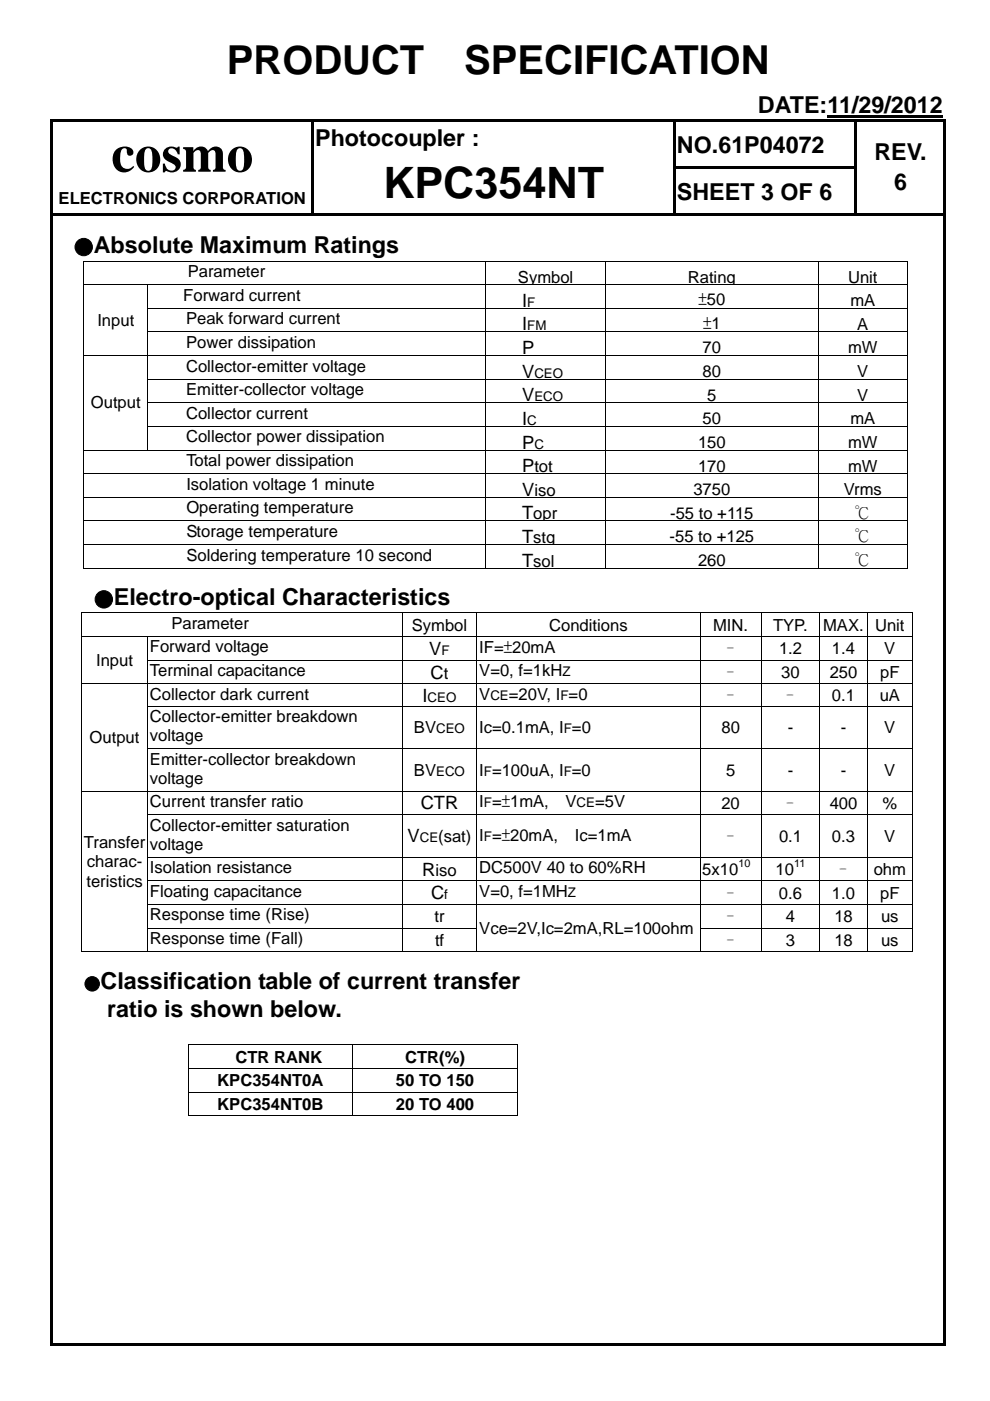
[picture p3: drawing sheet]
<svg xmlns="http://www.w3.org/2000/svg" width="210mm" height="297mm" viewBox="0 0 210 297" stroke-linecap="round" stroke-linejoin="round" font-family="sans-serif">
<defs><g id="words">
<text font-size="11.3" x="23.6" y="36.4">cosmo</text>
<text font-size="9.2" x="81.3" y="41.9">KPC354NT</text>
<g font-size="8.5">
<text x="48.1" y="15.7">PRODUCT</text>
<text x="98.5" y="15.7">SPECIFICATION</text>
</g>
<g font-size="4.9">
<text x="160.8" y="24">DATE:11/29/2012</text>
<text x="66.9" y="30.9">Photocoupler :</text>
<text x="143.6" y="32.4">NO.61P04072</text>
<text x="185.5" y="33.9">REV.</text>
<text x="189.6" y="40.2">6</text>
<text x="143.6" y="42.3">SHEET 3 OF 6</text>
<text x="19.9" y="53.7">Absolute Maximum Ratings</text>
<text x="24.2" y="128.4">Electro-optical Characteristics</text>
<text x="21.3" y="209.7">Classification table of current transfer</text>
<text x="22.7" y="215.5">ratio is shown below.</text>
</g>
<g font-size="4.2">
<text x="15.7" y="53.7">●</text>
<text x="19.9" y="128.4">●</text>
</g>
<g font-size="3.9">
<text x="110.7" y="65">I</text>
<text x="110.7" y="70">I</text>
<text x="110.7" y="75.1">P</text>
<text x="110.7" y="80.1">V</text>
<text x="110.7" y="85.1">V</text>
<text x="110.7" y="90.1">I</text>
<text x="110.7" y="95.1">P</text>
<text x="110.7" y="100.1">Ptot</text>
<text x="110.7" y="105.1">Viso</text>
<text x="110.7" y="110.1">Topr</text>
<text x="110.7" y="115.1">Tstg</text>
<text x="110.7" y="120.1">Tsol</text>
<text x="91.1" y="138.8">V</text>
<text x="91.3" y="143.9">Ct</text>
<text x="89.6" y="148.7">I</text>
<text x="89.2" y="171.6">CTR</text>
<text x="86.4" y="178.6">V</text>
<text x="89.6" y="185.6">Riso</text>
<text x="91.4" y="190.6">C</text>
</g>
<g font-size="3.5">
<text x="12.4" y="43.3">ELECTRONICS CORPORATION</text>
<text x="39.8" y="58.7">Parameter</text>
<text x="109.9" y="59.9">Symbol</text>
<text x="145.9" y="59.9">Rating</text>
<text x="179.9" y="59.9">Unit</text>
<text x="38.9" y="63.8">Forward current</text>
<text x="148.1" y="64.7">±50</text>
<text x="180.4" y="64.9">mA</text>
<text x="20.6" y="69.1">Input</text>
<text x="39.5" y="68.8">Peak forward current</text>
<text x="149.1" y="69.7">±1</text>
<text x="181.8" y="69.9">A</text>
<text x="39.5" y="73.8">Power dissipation</text>
<text x="149" y="74.9">70</text>
<text x="179.9" y="74.9">mW</text>
<text x="39.5" y="78.8">Collector-emitter voltage</text>
<text x="39.5" y="83.8">Emitter-collector voltage</text>
<text x="149" y="79.9">80</text>
<text x="181.8" y="79.9">V</text>
<text x="19.3" y="86.6">Output</text>
<text x="39.5" y="88.8">Collector current</text>
<text x="149" y="90">50</text>
<text x="150" y="84.9">5</text>
<text x="180.4" y="90">mA</text>
<text x="181.8" y="84.9">V</text>
<text x="39.5" y="93.8">Collector power dissipation</text>
<text x="148.1" y="95">150</text>
<text x="179.9" y="95">mW</text>
<text x="39.5" y="98.8">Total power dissipation</text>
<text x="148.1" y="100">170</text>
<text x="179.9" y="100">mW</text>
<text x="39.5" y="103.8">Isolation voltage 1 minute</text>
<text x="147.1" y="105">3750</text>
<text x="179" y="105">Vrms</text>
<text x="39.5" y="108.8">Operating temperature</text>
<text x="39.5" y="113.8">Storage temperature</text>
<text x="142.1" y="110">-55 to +115</text>
<text x="181.3" y="109.8">℃</text>
<text x="39.5" y="118.9">Soldering temperature 10 second</text>
<text x="142" y="115">-55 to +125</text>
<text x="181.3" y="114.8">℃</text>
<text x="181.3" y="119.8">℃</text>
<text x="148.1" y="120">260</text>
<text x="36.4" y="133.3">Parameter</text>
<text x="87.3" y="133.7">Symbol</text>
<text x="116.5" y="133.7">Conditions</text>
<text x="151.2" y="133.7">MIN.</text>
<text x="164" y="133.7">TYP.</text>
<text x="174.6" y="133.7">MAX. Unit</text>
<text x="20.4" y="141.1">Input</text>
<text x="31.8" y="143.4">Terminal capacitance</text>
<text x="31.8" y="138.3">Forward voltage</text>
<text x="101.7" y="143.4">V=0, f=1kH</text>
<text x="101.7" y="138.4">IF=±20mA</text>
<text x="153.2" y="143.5">–</text>
<text x="153.2" y="138.5">–</text>
<text x="165.2" y="138.7">1.2</text>
<text x="165.7" y="143.7">30</text>
<text x="176" y="143.7">250</text>
<text x="176.5" y="138.7">1.4</text>
<text x="186.7" y="143.7">pF</text>
<text x="187.6" y="138.7">V</text>
<text x="31.8" y="148.4">Collector dark current</text>
<text x="101.7" y="148.4">V</text>
<text x="107.9" y="148.4">=20V, I =0</text>
<text x="153.2" y="148.4">–</text>
<text x="165.9" y="148.4">–</text>
<text x="176.5" y="148.6">0.1</text>
<text x="186.6" y="148.6">uA</text>
<text x="31.8" y="153.1">Collector-emitter breakdown</text>
<text x="87.8" y="155.5">BV</text>
<text x="101.7" y="155.5">Ic=0.1mA, I =0</text>
<text x="153" y="155.5">80</text>
<text x="167.1" y="155.5">-</text>
<text x="178.3" y="155.5">-</text>
<text x="187.6" y="155.5">V</text>
<text x="19" y="157.5">Output</text>
<text x="31.8" y="157.2">voltage</text>
<text x="31.8" y="162.1">Emitter-collector breakdown</text>
<text x="31.8" y="166.2">voltage</text>
<text x="87.8" y="164.5">BV</text>
<text x="101.7" y="164.5">I =100uA, I =0</text>
<text x="154" y="164.5">5</text>
<text x="167.1" y="164.5">-</text>
<text x="178.3" y="164.5">-</text>
<text x="187.6" y="164.5">V</text>
<text x="31.8" y="171.1">Current transfer ratio</text>
<text x="101.7" y="171.2">I =±1mA,</text>
<text x="120" y="171.2">V</text>
<text x="126.2" y="171.2">=5V</text>
<text x="153" y="171.5">20</text>
<text x="165.9" y="171.3">–</text>
<text x="176" y="171.5">400</text>
<text x="187.2" y="171.5">%</text>
<text x="17.8" y="179.8">Transfer</text>
<text x="31.8" y="176.1">Collector-emitter saturation</text>
<text x="93" y="178.6">(sat)</text>
<text x="101.7" y="178.3">I =±20mA,</text>
<text x="121.9" y="178.3">Ic=1mA</text>
<text x="153.2" y="178.3">–</text>
<text x="165.2" y="178.5">0.1</text>
<text x="176.5" y="178.5">0.3</text>
<text x="187.6" y="178.5">V</text>
<text x="18.4" y="183.9">charac-</text>
<text x="31.8" y="180.2">voltage</text>
<text x="31.8" y="185.1">Isolation resistance</text>
<text x="101.7" y="185.1">DC500V 40 to 60%RH</text>
<text x="149" y="185.5">5x10</text>
<text x="164.5" y="185.5">10</text>
<text x="177.2" y="185.3">–</text>
<text x="185.3" y="185.5">ohm</text>
<text x="18.3" y="188">teristics</text>
<text x="31.8" y="190.1">Floating capacitance</text>
<text x="101.7" y="190.1">V=0, f=1MH</text>
<text x="153.2" y="190.3">–</text>
<text x="165.2" y="190.5">0.6</text>
<text x="176.5" y="190.5">1.0</text>
<text x="186.7" y="190.5">pF</text>
<text x="31.8" y="195.1">Response time (Rise)</text>
<text x="92.1" y="195.5">tr</text>
<text x="101.7" y="197.9">Vce=2V,Ic=2mA,RL=100ohm</text>
<text x="153.2" y="195.3">–</text>
<text x="166.7" y="195.5">4</text>
<text x="177" y="195.5">18</text>
<text x="186.9" y="195.5">us</text>
<text x="31.8" y="200.2">Response time (Fall)</text>
<text x="92.3" y="200.5">tf</text>
<text x="153.2" y="200.3">–</text>
<text x="166.7" y="200.5">3</text>
<text x="177" y="200.5">18</text>
<text x="186.9" y="200.5">us</text>
<text x="17.8" y="209.7">●</text>
<text x="49.9" y="225.3">CTR RANK</text>
<text x="85.9" y="225.3">CTR(%)</text>
<text x="46.1" y="230.3">KPC354NT0A</text>
<text x="84" y="230.3">50 TO 150</text>
<text x="46.1" y="235.3">KPC354NT0B</text>
<text x="84" y="235.3">20 TO 400</text>
</g>
<g font-size="2.8">
<text x="111.8" y="65">F</text>
<text x="111.8" y="70">FM</text>
<text x="113.3" y="80.1">CEO</text>
<text x="113.3" y="85.1">ECO</text>
<text x="111.8" y="90.1">C</text>
<text x="113.3" y="95.1">C</text>
<text x="93.7" y="138.8">F</text>
<text x="119.3" y="143.4">Z</text>
<text x="90.7" y="148.7">CEO</text>
<text x="104" y="148.4">CE</text>
<text x="118.9" y="148.4">F</text>
<text x="92.5" y="155.5">CEO</text>
<text x="119.6" y="155.5">F</text>
<text x="92.5" y="164.5">ECO</text>
<text x="102.6" y="164.5">F</text>
<text x="119.6" y="164.5">F</text>
<text x="102.6" y="171.2">F</text>
<text x="122.3" y="171.2">CE</text>
<text x="89" y="178.6">CE</text>
<text x="102.6" y="178.3">F</text>
<text x="94.2" y="190.6">f</text>
<text x="120.5" y="190.1">Z</text>
</g>
<g font-size="2.3">
<text x="156.6" y="183.7">10</text>
<text x="168.4" y="183.7">11</text>
</g>
</g></defs>
<g fill="#000">
<path d="M10.7 25.3h.5v.6h-.5zM10.7 25.3h190v.6h-190zM10.7 25.9h.5v9.4h-.5zM10.7 35.3h.5v.5h-.5zM66.1 25.9h.5v9.4h-.5zM66.1 35.3h.5v.5h-.5zM142.8 25.9h.6v9.4h-.6zM142.8 35.3h39v.5h-39zM175.5 24.5h24.4v.5h-24.4zM181.3 25.9h.5v9.4h-.5zM200.2 25.9h.5v9.4h-.5zM200.2 35.3h.5v.5h-.5z"/>
<path d="M10.7 35.8h.5v9.4h-.5zM10.7 45.2h190v.5h-190zM17.7 55.3h.2v.1h-.2zM66.1 35.8h.5v9.4h-.5zM102.9 55.3h.2v.1h-.2zM128.3 55.3h.2v.1h-.2zM142.8 35.8h.6v9.4h-.6zM173.5 55.3h.1v.1h-.1zM181.3 35.8h.5v9.4h-.5zM192.4 55.3h.2v.1h-.2zM200.2 35.8h.5v9.4h-.5zM17.7 60.3h.2v.2h-.2z"/>
<path d="M17.7 65.3h.2v.2h-.2zM17.7 70.3h.2v.2h-.2zM17.7 75.3h.2v.2h-.2zM31.3 60.3h.2v.2h-.2zM31.3 65.3h.2v.2h-.2zM31.3 70.3h.2v.2h-.2zM31.3 75.3h.2v.2h-.2zM102.9 60.3h.2v.2h-.2zM102.9 65.3h.2v.2h-.2zM102.9 70.3h.2v.2h-.2zM102.9 75.3h.2v.2h-.2zM128.3 60.3h.2v.2h-.2z"/>
<path d="M128.3 65.3h.2v.2h-.2zM128.3 70.3h.2v.2h-.2zM128.3 75.3h.2v.2h-.2zM173.5 60.3h.1v.2h-.1zM173.5 65.3h.1v.2h-.1zM173.5 70.3h.1v.2h-.1zM173.5 75.3h.1v.2h-.1zM192.4 60.3h.2v.2h-.2zM192.4 65.3h.2v.2h-.2zM192.4 70.3h.2v.2h-.2zM192.4 75.3h.2v.2h-.2zM17.7 80.3h.2v.2h-.2z"/>
<path d="M17.7 85.3h.2v.2h-.2zM17.7 90.3h.2v.2h-.2zM17.7 95.3h.2v.2h-.2zM31.3 80.3h.2v.2h-.2zM31.3 85.3h.2v.2h-.2zM31.3 90.3h.2v.2h-.2zM102.9 80.3h.2v.2h-.2zM102.9 85.3h.2v.2h-.2zM102.9 90.3h.2v.2h-.2zM102.9 95.3h.2v.2h-.2zM128.3 80.3h.2v.2h-.2zM128.3 85.3h.2v.2h-.2z"/>
<path d="M128.3 90.3h.2v.2h-.2zM128.3 95.3h.2v.2h-.2zM173.5 80.3h.1v.2h-.1zM173.5 85.3h.1v.2h-.1zM173.5 90.3h.1v.2h-.1zM173.5 95.3h.1v.2h-.1zM192.4 80.3h.2v.2h-.2zM192.4 85.3h.2v.2h-.2zM192.4 90.3h.2v.2h-.2zM192.4 95.3h.2v.2h-.2zM17.7 100.4h.2v.1h-.2zM17.7 105.4h.2v.1h-.2z"/>
<path d="M17.7 110.4h.2v.1h-.2zM17.7 115.4h.2v.2h-.2zM102.9 100.4h.2v.1h-.2zM102.9 105.4h.2v.1h-.2zM102.9 110.4h.2v.1h-.2zM102.9 115.4h.2v.2h-.2zM128.3 100.4h.2v.1h-.2zM128.3 105.4h.2v.1h-.2zM128.3 110.4h.2v.1h-.2zM128.3 115.4h.2v.2h-.2zM173.5 100.4h.1v.1h-.1zM173.5 105.4h.1v.1h-.1z"/>
<path d="M173.5 110.4h.1v.1h-.1zM173.5 115.4h.1v.2h-.1zM192.4 100.4h.2v.1h-.2zM192.4 105.4h.2v.1h-.2zM192.4 110.4h.2v.1h-.2zM192.4 115.4h.2v.2h-.2zM17.2 129.8h.2v.2h-.2zM17.2 134.9h.2v.1h-.2zM31.2 134.9h.2v.1h-.2zM85.2 129.8h.2v.2h-.2zM85.2 134.9h.2v.1h-.2zM101.1 129.8h.2v.2h-.2z"/>
<path d="M101.1 134.9h.2v.1h-.2zM148.4 129.8h.2v.2h-.2zM148.4 134.9h.2v.1h-.2zM161.4 129.8h.2v.2h-.2zM161.4 134.9h.2v.1h-.2zM173.8 129.8h.2v.2h-.2zM173.8 134.9h.2v.1h-.2zM183.9 129.8h.2v.2h-.2zM183.9 134.9h.2v.1h-.2zM192.4 120.4h.2v.2h-.2zM193.4 129.8h.2v.2h-.2zM193.4 134.9h.2v.1h-.2z"/>
<path d="M17.2 139.9h.2v.1h-.2zM17.2 144.9h.2v.2h-.2zM17.2 149.6h.2v.2h-.2zM17.2 158.6h.2v.2h-.2zM31.2 139.9h.2v.1h-.2zM31.2 144.9h.2v.2h-.2zM31.2 149.6h.2v.2h-.2zM31.2 158.6h.2v.2h-.2zM85.2 139.9h.2v.1h-.2zM85.2 144.9h.2v.2h-.2zM85.2 149.6h.2v.2h-.2zM85.2 158.6h.2v.2h-.2z"/>
<path d="M101.1 139.9h.2v.1h-.2zM101.1 144.9h.2v.2h-.2zM101.1 149.6h.2v.2h-.2zM101.1 158.6h.2v.2h-.2zM148.4 139.9h.2v.1h-.2zM148.4 144.9h.2v.2h-.2zM148.4 149.6h.2v.2h-.2zM148.4 158.6h.2v.2h-.2zM161.4 139.9h.2v.1h-.2zM161.4 144.9h.2v.2h-.2zM161.4 149.6h.2v.2h-.2zM161.4 158.6h.2v.2h-.2z"/>
<path d="M173.8 139.9h.2v.1h-.2zM173.8 144.9h.2v.2h-.2zM173.8 149.6h.2v.2h-.2zM173.8 158.6h.2v.2h-.2zM183.9 139.9h.2v.1h-.2zM183.9 144.9h.2v.2h-.2zM183.9 149.6h.2v.2h-.2zM183.9 158.6h.2v.2h-.2zM193.4 139.9h.2v.1h-.2zM193.4 144.9h.2v.2h-.2zM193.4 149.6h.2v.2h-.2zM193.4 158.6h.2v.2h-.2z"/>
<path d="M17.2 167.6h.2v.2h-.2zM17.2 172.6h.2v.2h-.2zM31.2 167.6h.2v.2h-.2zM31.2 172.6h.2v.2h-.2zM85.2 167.6h.2v.2h-.2zM85.2 172.6h.2v.2h-.2zM101.1 167.6h.2v.2h-.2zM101.1 172.6h.2v.2h-.2zM148.4 167.6h.2v.2h-.2zM148.4 172.6h.2v.2h-.2zM161.4 167.6h.2v.2h-.2zM161.4 172.6h.2v.2h-.2z"/>
<path d="M173.8 167.6h.2v.2h-.2zM173.8 172.6h.2v.2h-.2zM183.9 167.6h.2v.2h-.2zM183.9 172.6h.2v.2h-.2zM193.4 167.6h.2v.2h-.2zM193.4 172.6h.2v.2h-.2zM17.2 181.6h.2v.2h-.2zM17.2 186.6h.2v.2h-.2zM17.2 191.7h.2v.1h-.2zM17.2 196.7h.2v.1h-.2zM31.2 181.6h.2v.2h-.2zM31.2 186.6h.2v.2h-.2z"/>
<path d="M31.2 191.7h.2v.1h-.2zM31.2 196.7h.2v.1h-.2zM85.2 181.6h.2v.2h-.2zM85.2 186.6h.2v.2h-.2zM85.2 191.7h.2v.1h-.2zM85.2 196.7h.2v.1h-.2zM101.1 181.6h.2v.2h-.2zM101.1 186.6h.2v.2h-.2zM101.1 191.7h.2v.1h-.2zM101.1 196.7h.2v.1h-.2zM148.4 181.6h.2v.2h-.2zM148.4 186.6h.2v.2h-.2z"/>
<path d="M148.4 191.7h.2v.1h-.2zM148.4 196.7h.2v.1h-.2zM161.4 181.6h.2v.2h-.2zM161.4 186.6h.2v.2h-.2zM161.4 191.7h.2v.1h-.2zM161.4 196.7h.2v.1h-.2zM173.8 181.6h.2v.2h-.2zM173.8 186.6h.2v.2h-.2zM173.8 191.7h.2v.1h-.2zM173.8 196.7h.2v.1h-.2zM183.9 181.6h.2v.2h-.2zM183.9 186.6h.2v.2h-.2z"/>
<path d="M183.9 191.7h.2v.1h-.2zM183.9 196.7h.2v.1h-.2zM193.4 181.6h.2v.2h-.2zM193.4 186.6h.2v.2h-.2zM193.4 191.7h.2v.1h-.2zM193.4 196.7h.2v.1h-.2zM17.2 201.7h.2v.1h-.2zM193.4 201.7h.2v.1h-.2zM39.8 221.4h.2v.2h-.2zM39.8 226.5h.2v.1h-.2zM39.8 231.5h.2v.1h-.2zM74.7 221.4h.2v.2h-.2z"/>
<path d="M74.7 226.5h.2v.1h-.2zM74.7 231.5h.2v.1h-.2zM109.7 221.4h.1v.2h-.1zM109.7 226.5h.1v.1h-.1zM109.7 231.5h.1v.1h-.1zM109.7 236.5h.1v.1h-.1zM10.7 45.7h.5v239.6h-.5zM10.7 284.8h189.5v.5h-189.5zM200.2 45.7h.5v239.6h-.5zM200.2 284.8h.5v.5h-.5z"/>
</g>
<g fill="none" stroke="#000" stroke-width=".21">
<path d="M17.7 55.4h85.2M17.8 55.4v4.9M103 55.4v4.9M103.1 55.4h25.2M128.4 55.4v4.9M128.5 55.4h45M173.6 55.4v4.9M173.6 55.4h18.8M192.5 55.4v4.9M17.8 60.5v4.8M17.8 65.5v4.8M17.8 70.5v4.8"/>
<path d="M17.8 75.5v4.8M17.9 60.4h13.4M17.9 75.4h13.4M31.4 60.5v4.8M31.4 65.5v4.8M31.4 70.5v4.8M31.4 75.5v4.8M31.5 60.4h71.4M31.5 65.4h71.4M31.5 70.4h71.4M31.5 75.4h71.4M103 60.5v4.8"/>
<path d="M103 65.5v4.8M103 70.5v4.8M103 75.5v4.8M103.1 60.4h25.2M103.1 65.4h25.2M103.1 70.4h25.2M103.1 75.4h25.2M128.4 60.5v4.8M128.4 65.5v4.8M128.4 70.5v4.8M128.4 75.5v4.8M128.5 60.4h45"/>
<path d="M128.5 65.4h45M128.5 70.4h45M128.5 75.4h45M173.6 60.5v4.8M173.6 65.5v4.8M173.6 70.5v4.8M173.6 75.5v4.8M173.6 60.4h18.8M173.6 65.4h18.8M173.6 70.4h18.8M173.6 75.4h18.8M192.5 60.5v4.8"/>
<path d="M192.5 65.5v4.8M192.5 70.5v4.8M192.5 75.5v4.8M17.8 80.5v4.8M17.8 85.5v4.8M17.8 90.5v4.8M17.8 95.5v4.9M17.9 95.4h85M31.4 80.5v4.8M31.4 85.5v4.8M31.4 90.5v4.8M31.5 80.4h71.4"/>
<path d="M31.5 85.4h71.4M31.5 90.4h71.4M103 80.5v4.8M103 85.5v4.8M103 90.5v4.8M103 95.5v4.9M103.1 80.4h25.2M103.1 85.4h25.2M103.1 90.4h25.2M103.1 95.4h25.2M128.4 80.5v4.8M128.4 85.5v4.8"/>
<path d="M128.4 90.5v4.8M128.4 95.5v4.9M128.5 80.4h45M128.5 85.4h45M128.5 90.4h45M128.5 95.4h45M173.6 80.5v4.8M173.6 85.5v4.8M173.6 90.5v4.8M173.6 95.5v4.9M173.6 80.4h18.8M173.6 85.4h18.8"/>
<path d="M173.6 90.4h18.8M173.6 95.4h18.8M192.5 80.5v4.8M192.5 85.5v4.8M192.5 90.5v4.8M192.5 95.5v4.9M17.8 100.5v4.9M17.8 105.5v4.9M17.8 110.5v4.9M17.8 115.6v5M17.9 100.4h85M17.9 105.4h85"/>
<path d="M17.9 110.4h85M17.9 115.5h85M103 100.5v4.9M103 105.5v4.9M103 110.5v4.9M103 115.6v5M103.1 100.4h25.2M103.1 105.4h25.2M103.1 110.4h25.2M103.1 115.5h25.2M128.4 100.5v4.9M128.4 105.5v4.9"/>
<path d="M128.4 110.5v4.9M128.4 115.6v5M128.5 100.4h45M128.5 105.4h45M128.5 110.4h45M128.5 115.5h45M173.6 100.5v4.9M173.6 105.5v4.9M173.6 110.5v4.9M173.6 115.6v5M173.6 100.4h18.8M173.6 105.4h18.8"/>
<path d="M173.6 110.4h18.8M173.6 115.5h18.8M192.5 100.5v4.9M192.5 105.5v4.9M192.5 110.5v4.9M192.5 115.6v5M17.2 129.9h68M17.3 130v4.9M17.3 135v4.9M17.4 134.9h13.8M17.7 120.5h85.2M31.3 135v4.9"/>
<path d="M31.4 134.9h53.8M31.4 140h53.8M85.3 130v4.9M85.3 135v4.9M85.4 129.9h15.7M85.4 134.9h15.7M85.4 140h15.7M101.2 130v4.9M101.2 135v4.9M101.3 129.9h47.1M101.3 134.9h47.1M101.3 140h47.1"/>
<path d="M103.1 120.5h25.2M128.5 120.5h45M148.5 130v4.9M148.5 135v4.9M148.6 129.9h12.8M148.6 134.9h12.8M148.6 140h12.8M161.5 130v4.9M161.5 135v4.9M161.6 129.9h12.2M161.6 134.9h12.2M161.6 140h12.2"/>
<path d="M173.6 120.5h18.8M173.9 130v4.9M173.9 135v4.9M174 129.9h9.9M174 134.9h9.9M174 140h9.9M184 130v4.9M184 135v4.9M184.1 129.9h9.3M184.1 134.9h9.3M184.1 140h9.3M193.5 130v4.9"/>
<path d="M193.5 135v4.9M17.3 140v4.9M17.3 145.1v4.5M17.3 149.8v8.8M17.3 158.8v8.8M17.4 145h13.8M31.3 140v4.9M31.3 145.1v4.5M31.3 149.8v8.8M31.3 158.8v8.8M31.4 145h53.8M31.4 149.7h53.8"/>
<path d="M31.4 158.7h53.8M85.3 140v4.9M85.3 145.1v4.5M85.3 149.8v8.8M85.3 158.8v8.8M85.4 145h15.7M85.4 149.7h15.7M85.4 158.7h15.7M101.2 140v4.9M101.2 145.1v4.5M101.2 149.8v8.8M101.2 158.8v8.8"/>
<path d="M101.3 145h47.1M101.3 149.7h47.1M101.3 158.7h47.1M148.5 140v4.9M148.5 145.1v4.5M148.5 149.8v8.8M148.5 158.8v8.8M148.6 145h12.8M148.6 149.7h12.8M148.6 158.7h12.8M161.5 140v4.9M161.5 145.1v4.5"/>
<path d="M161.5 149.8v8.8M161.5 158.8v8.8M161.6 145h12.2M161.6 149.7h12.2M161.6 158.7h12.2M173.9 140v4.9M173.9 145.1v4.5M173.9 149.8v8.8M173.9 158.8v8.8M174 145h9.9M174 149.7h9.9M174 158.7h9.9"/>
<path d="M184 140v4.9M184 145.1v4.5M184 149.8v8.8M184 158.8v8.8M184.1 145h9.3M184.1 149.7h9.3M184.1 158.7h9.3M193.5 140v4.9M193.5 145.1v4.5M193.5 149.8v8.8M193.5 158.8v8.8M17.3 167.8v4.8"/>
<path d="M17.3 172.8v8.8M17.4 167.7h13.8M31.3 167.8v4.8M31.3 172.8v8.8M31.4 167.7h53.8M31.4 172.7h53.8M85.3 167.8v4.8M85.3 172.8v8.8M85.4 167.7h15.7M85.4 172.7h15.7M101.2 167.8v4.8M101.2 172.8v8.8"/>
<path d="M101.3 167.7h47.1M101.3 172.7h47.1M148.5 167.8v4.8M148.5 172.8v8.8M148.6 167.7h12.8M148.6 172.7h12.8M161.5 167.8v4.8M161.5 172.8v8.8M161.6 167.7h12.2M161.6 172.7h12.2M173.9 167.8v4.8M173.9 172.8v8.8"/>
<path d="M174 167.7h9.9M174 172.7h9.9M184 167.8v4.8M184 172.8v8.8M184.1 167.7h9.3M184.1 172.7h9.3M193.5 167.8v4.8M193.5 172.8v8.8M17.3 181.8v4.8M17.3 186.8v4.9M17.3 191.8v4.9M17.3 196.8v4.9"/>
<path d="M31.3 181.8v4.8M31.3 186.8v4.9M31.3 191.8v4.9M31.3 196.8v4.9M31.4 181.7h53.8M31.4 186.7h53.8M31.4 191.7h53.8M31.4 196.8h53.8M85.3 181.8v4.8M85.3 186.8v4.9M85.3 191.8v4.9M85.3 196.8v4.9"/>
<path d="M85.4 181.7h15.7M85.4 186.7h15.7M85.4 191.7h15.7M85.4 196.8h15.7M101.2 181.8v4.8M101.2 186.8v4.9M101.2 191.8v4.9M101.2 196.8v4.9M101.3 181.7h47.1M101.3 186.7h47.1M101.3 191.7h47.1M148.5 181.8v4.8"/>
<path d="M148.5 186.8v4.9M148.5 191.8v4.9M148.5 196.8v4.9M148.6 181.7h12.8M148.6 186.7h12.8M148.6 191.7h12.8M148.6 196.8h12.8M161.5 181.8v4.8M161.5 186.8v4.9M161.5 191.8v4.9M161.5 196.8v4.9M161.6 181.7h12.2"/>
<path d="M161.6 186.7h12.2M161.6 191.7h12.2M161.6 196.8h12.2M173.9 181.8v4.8M173.9 186.8v4.9M173.9 191.8v4.9M173.9 196.8v4.9M174 181.7h9.9M174 186.7h9.9M174 191.7h9.9M174 196.8h9.9M184 181.8v4.8"/>
<path d="M184 186.8v4.9M184 191.8v4.9M184 196.8v4.9M184.1 181.7h9.3M184.1 186.7h9.3M184.1 191.7h9.3M184.1 196.8h9.3M193.5 181.8v4.8M193.5 186.8v4.9M193.5 191.8v4.9M193.5 196.8v4.9M17.2 201.8h176.3"/>
<path d="M39.8 221.5h34.9M39.8 236.6h34.9M39.9 221.6v4.9M39.9 226.6v4.9M39.9 231.6v5M40 226.5h34.7M40 231.6h34.7M74.8 221.6v4.9M74.8 226.6v4.9M74.8 231.6v5M74.9 221.5h34.8M74.9 226.5h34.8"/>
<path d="M74.9 231.6h34.8M74.9 236.6h34.8M109.7 221.6v4.9M109.7 226.6v4.9M109.7 231.6v5"/>
</g>
<use href="#words"/>
</svg>
